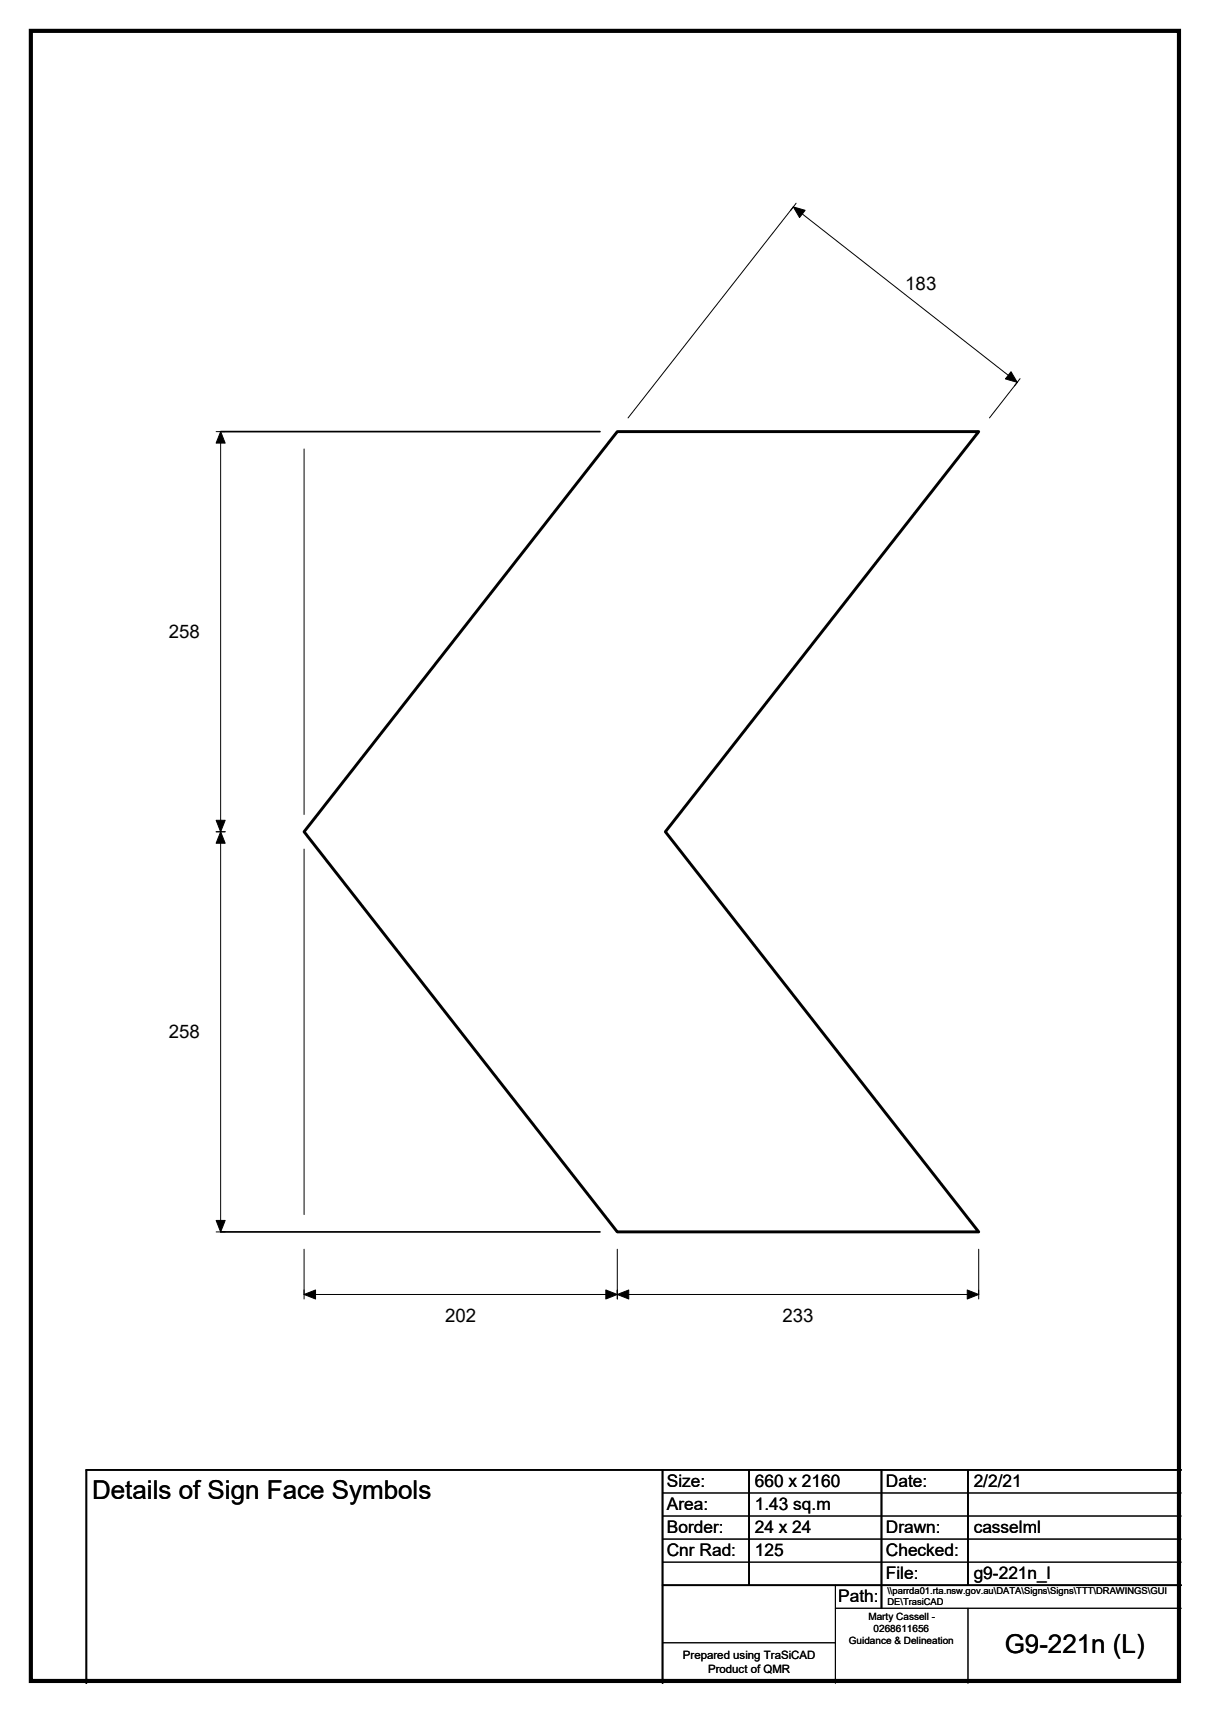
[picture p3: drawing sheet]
<svg xmlns="http://www.w3.org/2000/svg" width="210mm" height="297mm" viewBox="0 0 210 297" stroke-linecap="round" stroke-linejoin="round" font-family="sans-serif">
<defs><g id="words">
<g font-size="4.5">
<text x="16" y="260.1">Details of Sign Face Symbols</text>
<text x="174.3" y="286.9">G9-221n (L)</text>
</g>
<g font-size="3.2">
<text x="157.1" y="50.4">183</text>
<text x="29.3" y="110.7">258</text>
<text x="29.3" y="180.1">258</text>
<text x="77.3" y="229.3">202</text>
<text x="135.8" y="229.3">233</text>
</g>
<g font-size="3">
<text x="115.7" y="258">Size:</text>
<text x="131" y="258">660 x 2160</text>
<text x="153.7" y="258">Date:</text>
<text x="169" y="258">2/2/21</text>
<text x="115.7" y="262">Area:</text>
<text x="131" y="262">1.43 sq.m</text>
<text x="115.7" y="266">Border:</text>
<text x="115.7" y="270">Cnr Rad:</text>
<text x="131" y="266">24 x 24</text>
<text x="131" y="270">125</text>
<text x="153.7" y="266">Drawn:</text>
<text x="153.7" y="270">Checked:</text>
<text x="169" y="266">casselml</text>
<text x="153.7" y="274">File:</text>
<text x="169" y="274">g9-221n_l</text>
<text x="145.5" y="278">Path:</text>
</g>
<g font-size="2">
<text x="118.5" y="287.8">Prepared using TraSiCAD</text>
<text x="122.9" y="290.2">Product of QMR</text>
</g>
<g font-size="1.7">
<text x="150.7" y="281.1">Marty Cassell -</text>
<text x="147.3" y="285.2">Guidance &amp; Delineation</text>
<text x="151.6" y="283.1">0268611656</text>
</g>
<g font-size="1.6">
<text x="154" y="276.6">\\parrda01.rta.nsw.gov.au\DATA\Signs\Signs\TTT\DRAWINGS\GUI</text>
<text x="154" y="278.5">DE\TrasiCAD</text>
</g>
</g></defs>
<path d="M38.3 74.9h65.8M38.3 213.7h65.8M115 255v37M130 255v20M153 255v24M168 255v20M205 255h-190v37M115 275h90" fill="none" stroke="#000" stroke-width=".3"/>
<g fill="none" stroke="#000" stroke-width=".17">
<path d="M138.2 35.3l-1 1.2M37.5 74.9h1.6M38.3 74.9v138.8M52.8 77.9v63.4M109 72.5l28.7-36.6 38.8 30.4-4.8 6.2M177 65.7l-1 1.3M37.5 144.3h1.6M52.8 147.3v63.4M37.5 213.7h1.6M52.8 216.7v8.7M107.1 216.7v8.7M169.8 216.7v8.7"/>
<path d="M52.8 224.6h117M115 259h90M115 263h90M115 267h90M115 271h90M145 279h60M145 275v17M168 279v13M115 285h30"/>
</g>
<path d="M137.7 35.9l2 .6-1 1.2zM38.3 74.9l.8 2h-1.6zM175.5 64.5l1 1.8-2-.6zM37.5 142.3h1.6l-.8 2zM38.3 144.3l.8 2h-1.6zM37.5 211.8h1.6l-.8 1.9zM52.8 224.6l2-.8v1.6zM107.1 224.6l2-.8v1.6zM105.1 223.8l2 .8-2 .8zM167.9 223.8l1.9 .8-1.9 .8z" fill="#000" stroke="#000" stroke-width=".17"/>
<path d="M107.1 74.9h62.7l-54.3 69.4 54.3 69.4h-62.7l-54.3-69.4z" fill="none" stroke="#000" stroke-width=".51"/>
<path d="M5.4 5.4h199.2v286.3h-199.2z" fill="none" stroke="#000" stroke-width=".72"/>
<use href="#words"/>
</svg>
